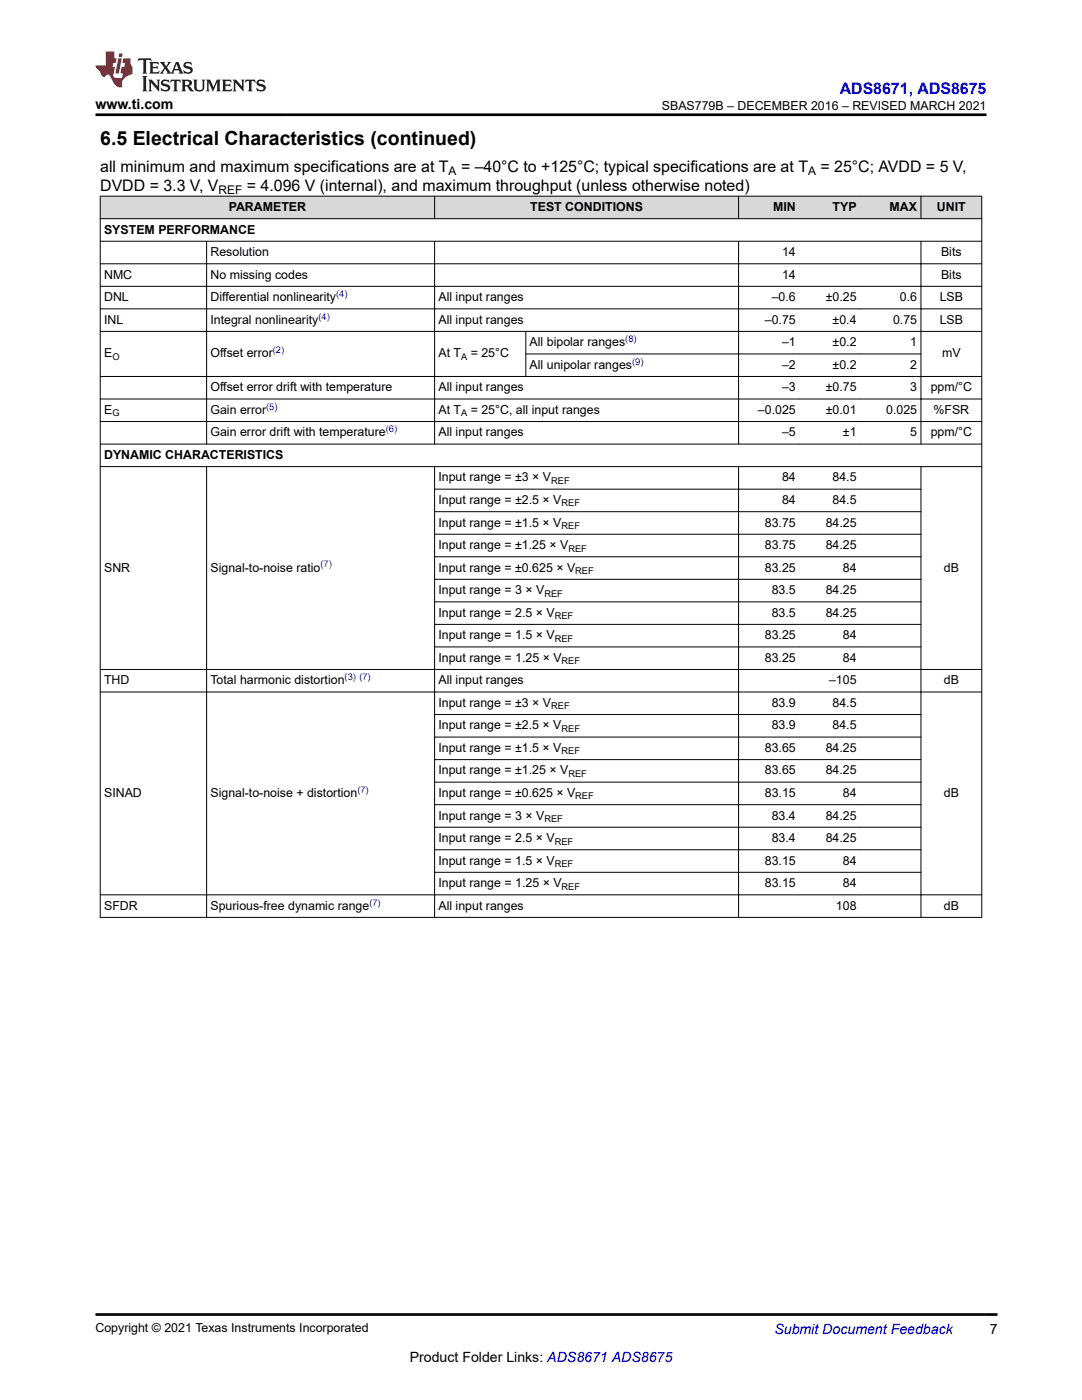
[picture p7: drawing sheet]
<svg xmlns="http://www.w3.org/2000/svg" width="216mm" height="279mm" viewBox="0 0 216 279" stroke-linecap="round" stroke-linejoin="round" font-family="sans-serif">
<defs><g id="words">
<text font-size="3.9" x="20" y="28.8">6.5 Electrical Characteristics (continued)</text>
<text font-size="3.2" fill="#00f" x="167.6" y="18.7">ADS8671, ADS8675</text>
<g font-size="3.2">
<text x="20" y="34.3">all minimum and maximum specifications are at T</text>
<text x="92" y="34.3">= –40°C to +125°C; typical specifications are at T</text>
<text x="163.7" y="34.3">= 25°C; AVDD = 5 V,</text>
<text x="20" y="38.1">DVDD = 3.3 V, V</text>
<text x="49.3" y="38.1">= 4.096 V (internal), and maximum throughput (unless otherwise noted)</text>
</g>
<g font-size="2.8">
<text x="19.1" y="21.8">www.ti.com</text>
<text x="197.5" y="266.1">7</text>
<text x="81.8" y="271.7">Product Folder Links: ADS8671 ADS8675</text>
</g>
<text font-size="2.8" fill="#00f" x="154.5" y="266.2">Submit Document Feedback</text>
<g font-size="2.5">
<text x="132.1" y="21.9">SBAS779B – DECEMBER 2016 – REVISED MARCH 2021</text>
<text x="20.8" y="46.6">SYSTEM PERFORMANCE</text>
<text x="45.6" y="42.1">PARAMETER</text>
<text x="105.8" y="42.1">TEST CONDITIONS</text>
<text x="154.3" y="42.1">MIN</text>
<text x="166.1" y="42.1">TYP</text>
<text x="177.5" y="42.1">MAX</text>
<text x="187" y="42.1">UNIT</text>
<text x="42" y="51.1">Resolution</text>
<text x="156.1" y="51.1">14</text>
<text x="187.8" y="51.1">Bits</text>
<text x="20.8" y="55.6">NMC</text>
<text x="42" y="55.6">No missing codes</text>
<text x="156.1" y="55.6">14</text>
<text x="187.8" y="55.6">Bits</text>
<text x="20.8" y="60.1">DNL</text>
<text x="20.8" y="64.6">INL</text>
<text x="42" y="60.1">Differential nonlinearity</text>
<text x="42" y="64.6">Integral nonlinearity</text>
<text x="87.5" y="60.1">All input ranges</text>
<text x="87.5" y="64.6">All input ranges</text>
<text x="152.6" y="64.6">–0.75</text>
<text x="154" y="60.1">–0.6</text>
<text x="164.8" y="60.1">±0.25</text>
<text x="166.1" y="64.6">±0.4</text>
<text x="178.2" y="64.6">0.75</text>
<text x="179.6" y="60.1">0.6</text>
<text x="187.5" y="60.1">LSB</text>
<text x="187.5" y="64.6">LSB</text>
<text x="20.8" y="71.3">E</text>
<text x="42" y="71.3">Offset error</text>
<text x="87.5" y="71.3">At T</text>
<text x="93.9" y="71.3">= 25°C</text>
<text x="105.7" y="69.1">All bipolar ranges</text>
<text x="156.1" y="69.1">–1</text>
<text x="166.1" y="69.1">±0.2</text>
<text x="181.6" y="69.1">1</text>
<text x="188" y="71.3">mV</text>
<text x="105.7" y="73.6">All unipolar ranges</text>
<text x="156.1" y="73.6">–2</text>
<text x="166.1" y="73.6">±0.2</text>
<text x="181.6" y="73.6">2</text>
<text x="20.8" y="82.6">E</text>
<text x="42" y="82.6">Gain error</text>
<text x="42" y="78.1">Offset error drift with temperature</text>
<text x="87.5" y="78.1">All input ranges</text>
<text x="87.5" y="82.6">At T</text>
<text x="93.9" y="82.6">= 25°C, all input ranges</text>
<text x="151.2" y="82.6">–0.025</text>
<text x="156.1" y="78.1">–3</text>
<text x="164.8" y="82.6">±0.01</text>
<text x="164.8" y="78.1">±0.75</text>
<text x="176.8" y="82.6">0.025</text>
<text x="181.6" y="78.1">3</text>
<text x="185.7" y="78.1">ppm/°C</text>
<text x="186.3" y="82.6">%FSR</text>
<text x="42" y="87.1">Gain error drift with temperature</text>
<text x="87.5" y="87.1">All input ranges</text>
<text x="156.1" y="87.1">–5</text>
<text x="168.2" y="87.1">±1</text>
<text x="181.6" y="87.1">5</text>
<text x="185.7" y="87.1">ppm/°C</text>
<text x="20.8" y="91.6">DYNAMIC CHARACTERISTICS</text>
<text x="87.5" y="100.6">Input range = ±2.5 × V</text>
<text x="87.5" y="96.1">Input range = ±3 × V</text>
<text x="156.1" y="96.1">84</text>
<text x="156.1" y="100.6">84</text>
<text x="166.1" y="96.1">84.5</text>
<text x="166.1" y="100.6">84.5</text>
<text x="87.5" y="105.1">Input range = ±1.5 × V</text>
<text x="152.6" y="105.1">83.75</text>
<text x="164.8" y="105.1">84.25</text>
<text x="87.5" y="109.6">Input range = ±1.25 × V</text>
<text x="152.6" y="109.6">83.75</text>
<text x="164.8" y="109.6">84.25</text>
<text x="20.8" y="114.1">SNR</text>
<text x="42" y="114.1">Signal-to-noise ratio</text>
<text x="87.5" y="114.1">Input range = ±0.625 × V</text>
<text x="87.5" y="118.6">Input range = 3 × V</text>
<text x="152.6" y="114.1">83.25</text>
<text x="154" y="118.6">83.5</text>
<text x="164.8" y="118.6">84.25</text>
<text x="168.2" y="114.1">84</text>
<text x="188.3" y="114.1">dB</text>
<text x="87.5" y="123.1">Input range = 2.5 × V</text>
<text x="154" y="123.1">83.5</text>
<text x="164.8" y="123.1">84.25</text>
<text x="87.5" y="127.6">Input range = 1.5 × V</text>
<text x="152.6" y="127.6">83.25</text>
<text x="168.2" y="127.6">84</text>
<text x="20.8" y="136.6">THD</text>
<text x="42" y="136.6">Total harmonic distortion</text>
<text x="87.5" y="136.6">All input ranges</text>
<text x="87.5" y="132.1">Input range = 1.25 × V</text>
<text x="152.6" y="132.1">83.25</text>
<text x="165.4" y="136.6">–105</text>
<text x="168.2" y="132.1">84</text>
<text x="188.3" y="136.6">dB</text>
<text x="87.5" y="141.1">Input range = ±3 × V</text>
<text x="154" y="141.1">83.9</text>
<text x="166.1" y="141.1">84.5</text>
<text x="87.5" y="145.6">Input range = ±2.5 × V</text>
<text x="154" y="145.6">83.9</text>
<text x="166.1" y="145.6">84.5</text>
<text x="87.5" y="150.1">Input range = ±1.5 × V</text>
<text x="87.5" y="154.6">Input range = ±1.25 × V</text>
<text x="152.6" y="154.6">83.65</text>
<text x="152.6" y="150.1">83.65</text>
<text x="164.8" y="154.6">84.25</text>
<text x="164.8" y="150.1">84.25</text>
<text x="20.8" y="159.1">SINAD</text>
<text x="42" y="159.1">Signal-to-noise + distortion</text>
<text x="87.5" y="159.1">Input range = ±0.625 × V</text>
<text x="152.6" y="159.1">83.15</text>
<text x="168.2" y="159.1">84</text>
<text x="188.3" y="159.1">dB</text>
<text x="87.5" y="163.6">Input range = 3 × V</text>
<text x="154" y="163.6">83.4</text>
<text x="164.8" y="163.6">84.25</text>
<text x="87.5" y="168.1">Input range = 2.5 × V</text>
<text x="87.5" y="172.5">Input range = 1.5 × V</text>
<text x="152.6" y="172.5">83.15</text>
<text x="154" y="168.1">83.4</text>
<text x="164.8" y="168.1">84.25</text>
<text x="168.2" y="172.5">84</text>
<text x="87.5" y="177">Input range = 1.25 × V</text>
<text x="152.6" y="177">83.15</text>
<text x="168.2" y="177">84</text>
<text x="20.8" y="181.5">SFDR</text>
<text x="42" y="181.5">Spurious-free dynamic range</text>
<text x="87.5" y="181.5">All input ranges</text>
<text x="166.8" y="181.5">108</text>
<text x="188.3" y="181.5">dB</text>
<text x="19.1" y="265.9">Copyright © 2021 Texas Instruments Incorporated</text>
</g>
<g font-size="2.4">
<text x="89.5" y="34.9">A</text>
<text x="161.2" y="34.9">A</text>
<text x="43.6" y="38.7">REF</text>
</g>
<g font-size="1.9" fill="#00f">
<text x="67.1" y="59.3">(4)</text>
<text x="63.5" y="63.8">(4)</text>
<text x="54.4" y="70.5">(2)</text>
<text x="124.8" y="68.3">(8)</text>
<text x="126.1" y="72.8">(9)</text>
<text x="53.1" y="81.8">(5)</text>
<text x="77" y="86.3">(6)</text>
<text x="64" y="113.3">(7)</text>
<text x="68.8" y="135.7">(3) (7)</text>
<text x="71.3" y="158.2">(7)</text>
<text x="73.7" y="180.7">(7)</text>
</g>
<g font-size="1.9">
<text x="22.4" y="71.8">O</text>
<text x="92" y="71.8">A</text>
<text x="22.4" y="83.1">G</text>
<text x="92" y="83.1">A</text>
<text x="110" y="96.6">REF</text>
<text x="112" y="101.1">REF</text>
<text x="112" y="105.6">REF</text>
<text x="113.4" y="110.1">REF</text>
<text x="108.6" y="119.1">REF</text>
<text x="114.8" y="114.6">REF</text>
<text x="110.7" y="123.6">REF</text>
<text x="110.7" y="128.1">REF</text>
<text x="112.1" y="132.6">REF</text>
<text x="110" y="141.6">REF</text>
<text x="112" y="146.1">REF</text>
<text x="112" y="150.6">REF</text>
<text x="113.4" y="155.1">REF</text>
<text x="114.8" y="159.5">REF</text>
<text x="108.6" y="164">REF</text>
<text x="110.7" y="168.5">REF</text>
<text x="110.7" y="173">REF</text>
<text x="112.1" y="177.5">REF</text>
</g>
</g></defs>
<g fill="#d8d8d8">
<path d="M20 39.1h175.9v4.5h-175.9z" fill-rule="evenodd"/>
<path d="M20.1 39.2h66.6v4.4h-66.6z" fill-rule="evenodd"/>
<path d="M86.8 39.2h60.5v4.4h-60.5z" fill-rule="evenodd"/>
<path d="M147.4 39.2h12.1v4.4h-12.1z" fill-rule="evenodd"/>
<path d="M159.5 39.2h12.1v4.4h-12.1z" fill-rule="evenodd"/>
<path d="M171.6 39.2h12.1v4.4h-12.1z" fill-rule="evenodd"/>
<path d="M183.8 39.2h12v4.4h-12z" fill-rule="evenodd"/>
</g>
<g fill="none" stroke="#000" stroke-width=".2">
<path d="M19.9 39.1h176.1M20 39.1v144M86.7 39.1v4.6M147.4 39.1v4.6M183.8 39.1v4.6M195.9 39.1v144M19.9 43.6h176.1M19.9 48.1h176.1M19.9 52.6h176.1M19.9 57.1h176.1M41.2 48.1v40.6M86.7 48.1v40.6"/>
<path d="M147.4 48.1v40.6M183.8 48.1v40.6M19.9 61.6h176.1M19.9 66.1h176.1M19.9 75.1h176.1M19.9 79.6h176.1M104.9 70.6h78.9M104.9 66.1v9.1M19.9 84.1h176.1M19.9 88.6h176.1M19.9 93.1h176.1M41.2 93.1v90"/>
<path d="M86.7 97.6h97.1M86.7 93.1v90M147.4 93.1v90M183.8 93.1v90M86.7 102.1h97.1M86.7 106.6h97.1M86.7 111.1h97.1M86.7 115.6h97.1M19.9 133.6h176.1M19.9 138.1h176.1M86.7 120.1h97.1M86.7 124.6h97.1"/>
<path d="M86.7 129.1h97.1M86.7 142.6h97.1M86.7 147.1h97.1M86.7 151.6h97.1M86.7 156.1h97.1M19.9 178.6h176.1M86.7 160.6h97.1M86.7 165.1h97.1M86.7 169.6h97.1M86.7 174.1h97.1M19.9 183.1h176.1"/>
</g>
<path d="M27.7 11.6l-.2 .6 .5-.2h.6v.1v2.2l-.2 .4h1l-.2-.4v-2.2v-.1h.5l.5 .2-.1-.6zM29.8 12.4l.2 .3v1.6l-.2 .4h1.9l.1-.6a1.08 1.08 0 0 1-1.3 .2v-.7h.6l.4 .2v-.7l-.4 .2h-.6v-.5l.2-.2a1 1 0 0 1 1 .3l-.1-.5zM31.8 12.4l1 1.1-1 1.2h.9l-.2-.2 .4-.8 .5 .8-.2 .2h1.6l-.2-.2 .1-.5h1l.1 .5-.1 .2h.9l-.2-.4-.8-1.9h-.5l-1 2.1-.8-1.1 .9-1h-.8l.2 .2-.5 .6-.3-.6 .1-.2zM35.2 12.8l.4 1h-.8zM36.8 12.5a.65 .65 0 0 0-.2 .7 .65 .65 0 0 0 .6 .5l.7 .1 .1 .3a.79 .79 0 0 1-.7 .4 .79 .79 0 0 1-.7-.5l.1 .7 .2-.1a.93 .93 0 0 0 1.1 0 .93 .93 0 0 0 .4-.9 1.46 1.46 0 0 0-1.2-.6l-.1-.3a1.09 1.09 0 0 1 1.2 .2l-.2-.6-.1 .1-.6-.2zM28.4 15.2l.2 .4v2.2l-.2 .4h1l-.2-.4v-2.2l.2-.4zM29.6 15.9l.2 .4v1.5l-.2 .4h.8l-.3-.4v-1.3l1.7 1.8v-2l.2-.4h-.8l.2 .2 .1 1.1-1.2-1.3zM32.3 16a.65 .65 0 0 0-.2 .8 .65 .65 0 0 0 .7 .4l.6 .2 .1 .2a.79 .79 0 0 1-.7 .4 .79 .79 0 0 1-.7-.5l.1 .7 .2-.1a.93 .93 0 0 0 1.1 .1 .93 .93 0 0 0 .4-1 1.46 1.46 0 0 0-1.2-.5l-.1-.4a1.09 1.09 0 0 1 1.2 .2l-.2-.6-.1 .1-.6-.1zM34.1 15.9l-.1 .6a.63 .63 0 0 1 .7-.3l.1 1.6-.3 .4h1l-.2-.4v-1.6a.66 .66 0 0 1 .8 .3l-.1-.6zM36.2 15.9l.2 .4v1.5l-.2 .4h.9l-.2-.2v-.7h.5l.1 .2a.79 .79 0 0 0 1.2 .6l-1-.9a.61 .61 0 0 0 .6-.6 .61 .61 0 0 0-.5-.7zM36.9 16.2h.2a.47 .47 0 0 1 .5 .1 .47 .47 0 0 1 .1 .5l-.2 .1-.6 .1zM38.5 15.9l.2 .2a2.27 2.27 0 0 0 .4 2 1.04 1.04 0 0 0 1.7-.7v-1.3l.2-.2h-.8l.2 .4v1.1a.6 .6 0 0 1-.6 .6 .6 .6 0 0 1-.6-.6v-1.1l.3-.4zM41.1 15.9l.2 .4v1.5l-.2 .4h.7l-.2-.4v-1.4l.9 1.9 .8-1.9v1.4l-.2 .4h1l-.3-.4v-1.5l.3-.4h-.8l-.7 1.5-.7-1.5zM44.3 15.9l.2 .4v1.5l-.2 .4h1.9l.1-.6a1.09 1.09 0 0 1-1.3 .2v-.7h.6l.4 .2v-.6l-.4 .2h-.6v-.6l.2-.1a1.01 1.01 0 0 1 1 .3l-.1-.6zM46.4 15.9l.3 .4v1.5l-.3 .4h.8l-.2-.4v-1.3l1.6 1.8v-2l.2-.4h-.7l.2 .2v1.1l-1.2-1.3zM49 15.9l-.1 .6a.63 .63 0 0 1 .8-.3v1.6l-.3 .4h1l-.2-.4v-1.6a.66 .66 0 0 1 .8 .3l-.1-.6zM51.4 16a.65 .65 0 0 0-.2 .8 .65 .65 0 0 0 .6 .4l.6 .2 .2 .2a.79 .79 0 0 1-.8 .4 .79 .79 0 0 1-.6-.5l.1 .7 .2-.1a.93 .93 0 0 0 1 .1 .93 .93 0 0 0 .5-1 1.46 1.46 0 0 0-1.3-.5l-.1-.4a1.09 1.09 0 0 1 1.3 .2l-.2-.6-.2 .1-.5-.1z" fill="#231f20"/>
<path d="M21.1 10.3v2.7h-2v.4l.9 1a.95 .95 0 0 0 .9 .9 .59 .59 0 0 1 .6-.4 .59 .59 0 0 1 .5 .3l.4 .8a1.59 1.59 0 0 0 2.1 1.4 1.61 1.61 0 0 1 1-2.3l1-.3-.1-1.5a1.59 1.59 0 0 1-.4-1.7h-1.4l-.2 .9h.5l-.1 .9h-.5l-.2 .9v.3l.4 .1-.2 .9h-.6a.73 .73 0 0 1-1.1-.7l.3-1.5h-.5l.2-.9h.5l.2-.9h-.5v-1.3zM23.6 11.6l-.6 3.1h.7l.6-3.1zM23.8 10.7l-.1 .6h.7l.1-.6z" fill="#ed1c24"/>
<path d="M19.1 22.9h177.8M19 262.3h180" fill="none" stroke="#000" stroke-width=".53"/>
<use href="#words"/>
</svg>
